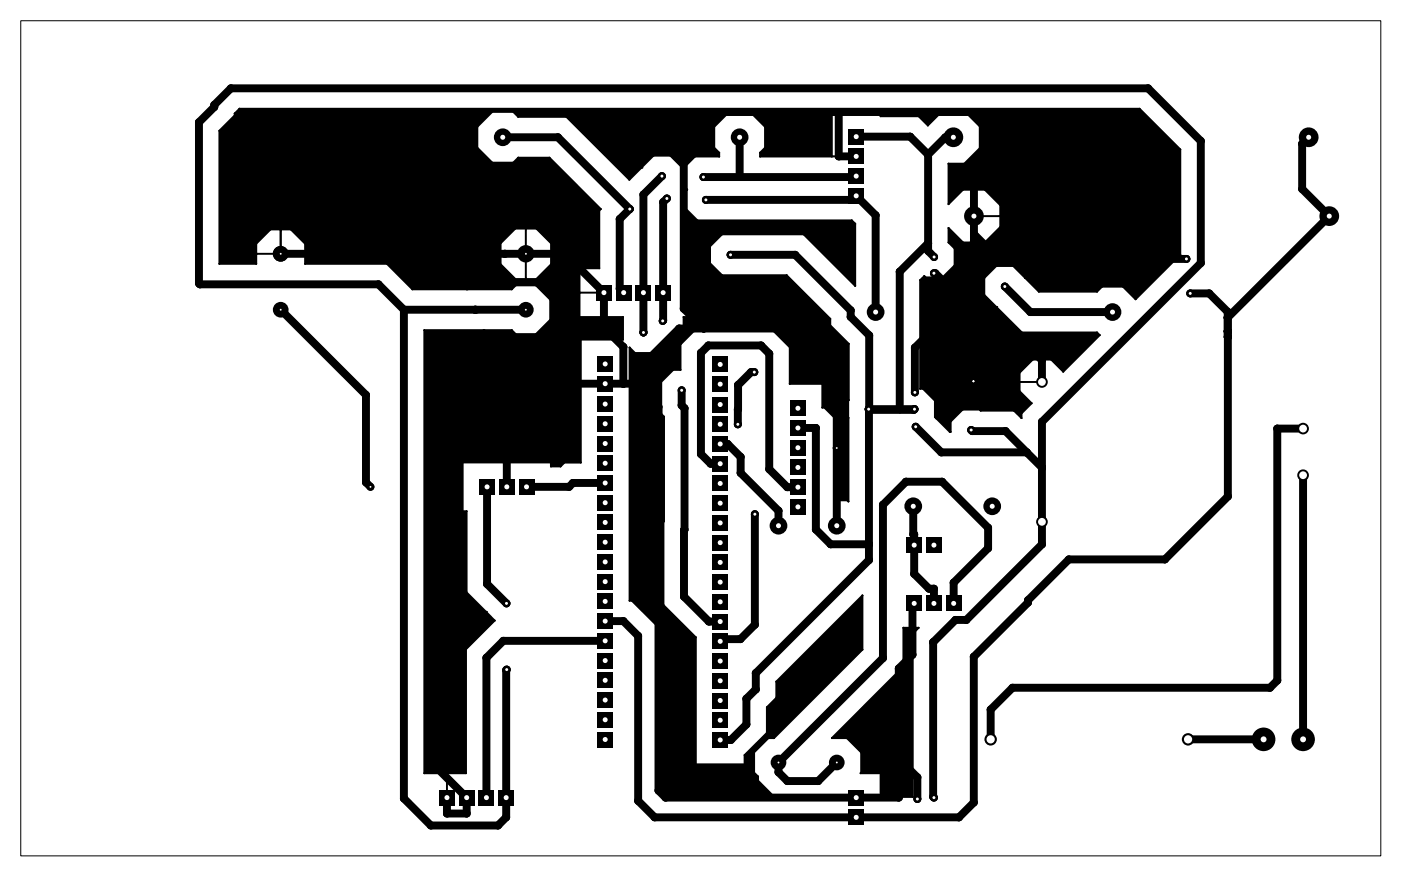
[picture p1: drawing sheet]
<svg xmlns="http://www.w3.org/2000/svg" width="180mm" height="113mm" viewBox="0 0 180 113" stroke-linecap="round" stroke-linejoin="round" font-family="sans-serif">
<g fill="#000">
<circle cx="25.6" cy="15.7" r=".51"/>
<circle cx="27.6" cy="13.8" r=".51"/>
<circle cx="27.6" cy="13.5" r=".51"/>
<circle cx="29.7" cy="11.4" r=".51"/>
<circle cx="64.7" cy="17.7" r=".51"/>
<circle cx="71.8" cy="17.7" r=".51"/>
<circle cx="88" cy="17.2" r=".51"/>
<circle cx="90.8" cy="14.4" r=".51"/>
<circle cx="95.2" cy="17.7" r=".51"/>
<circle cx="107.9" cy="14.6" r=".51"/>
<circle cx="108.1" cy="14.4" r=".51"/>
<circle cx="110.2" cy="17.6" r=".51"/>
<circle cx="117.1" cy="17.6" r=".51"/>
<circle cx="119.4" cy="19.9" r=".51"/>
<circle cx="121.6" cy="17.7" r=".51"/>
<circle cx="122.7" cy="17.7" r=".51"/>
<circle cx="126.8" cy="14.4" r=".51"/>
<circle cx="128.4" cy="20" r=".51"/>
<circle cx="128.4" cy="16" r=".51"/>
<circle cx="147.7" cy="11.4" r=".51"/>
<circle cx="154.5" cy="18.1" r=".51"/>
<circle cx="167.5" cy="18.5" r=".51"/>
<circle cx="168.4" cy="17.7" r=".51"/>
<circle cx="25.6" cy="36.5" r=".51"/>
<circle cx="25.7" cy="36.6" r=".51"/>
<circle cx="36.1" cy="39.9" r=".51"/>
<circle cx="36.1" cy="32.7" r=".51"/>
<circle cx="48.7" cy="36.6" r=".51"/>
<circle cx="52" cy="39.9" r=".51"/>
<circle cx="61.2" cy="39.9" r=".51"/>
<circle cx="65" cy="32.7" r=".51"/>
<circle cx="67.7" cy="32.7" r=".51"/>
<circle cx="67.7" cy="39.9" r=".51"/>
<circle cx="72.7" cy="32.7" r=".51"/>
<circle cx="77.7" cy="37.7" r=".51"/>
<circle cx="79.7" cy="28.2" r=".51"/>
<circle cx="79.7" cy="37.2" r=".51"/>
<circle cx="80.2" cy="37.7" r=".51"/>
<circle cx="81" cy="26.9" r=".51"/>
<circle cx="82.8" cy="25" r=".51"/>
<circle cx="82.8" cy="37.7" r=".51"/>
<circle cx="85.2" cy="22.7" r=".51"/>
<circle cx="85.3" cy="37.7" r=".51"/>
<circle cx="85.3" cy="26" r=".51"/>
<circle cx="85.8" cy="25.5" r=".51"/>
<circle cx="88" cy="39.7" r=".51"/>
<circle cx="90.5" cy="22.8" r=".51"/>
<circle cx="90.8" cy="25.7" r=".51"/>
<circle cx="94" cy="32.8" r=".51"/>
<circle cx="95.2" cy="22.8" r=".51"/>
<circle cx="102.3" cy="32.8" r=".51"/>
<circle cx="107.9" cy="20.1" r=".51"/>
<circle cx="109.5" cy="39.9" r=".51"/>
<circle cx="109.6" cy="25.7" r=".51"/>
<circle cx="110" cy="22.8" r=".51"/>
<circle cx="110.2" cy="25.2" r=".51"/>
<circle cx="110.2" cy="22.7" r=".51"/>
<circle cx="110.2" cy="20.1" r=".51"/>
<circle cx="112.7" cy="27.7" r=".51"/>
<circle cx="115.8" cy="35" r=".51"/>
<circle cx="119.4" cy="31.3" r=".51"/>
<circle cx="119.4" cy="32.3" r=".51"/>
<circle cx="120.2" cy="35.2" r=".51"/>
<circle cx="120.2" cy="33.1" r=".51"/>
<circle cx="120.3" cy="35.2" r=".51"/>
<circle cx="125.3" cy="27.8" r=".51"/>
<circle cx="125.3" cy="23.1" r=".51"/>
<circle cx="125.3" cy="31.3" r=".51"/>
<circle cx="125.3" cy="30.2" r=".51"/>
<circle cx="128.5" cy="33.3" r=".51"/>
<circle cx="129.3" cy="36.9" r=".51"/>
<circle cx="152.7" cy="33.3" r=".51"/>
<circle cx="153.1" cy="37.8" r=".51"/>
<circle cx="154.5" cy="33.9" r=".51"/>
<circle cx="155.6" cy="37.8" r=".51"/>
<circle cx="167.5" cy="24.3" r=".51"/>
<circle cx="171" cy="27.8" r=".51"/>
<circle cx="47.1" cy="50.8" r=".51"/>
<circle cx="55.5" cy="56.3" r=".51"/>
<circle cx="62.4" cy="49.4" r=".51"/>
<circle cx="65.2" cy="56.7" r=".51"/>
<circle cx="65.2" cy="49.4" r=".51"/>
<circle cx="77.7" cy="42.2" r=".51"/>
<circle cx="77.9" cy="49.4" r=".51"/>
<circle cx="80.2" cy="49.4" r=".51"/>
<circle cx="80.2" cy="44.7" r=".51"/>
<circle cx="81.7" cy="49.4" r=".51"/>
<circle cx="82.8" cy="42.8" r=".51"/>
<circle cx="83.8" cy="51.5" r=".51"/>
<circle cx="83.8" cy="45.8" r=".51"/>
<circle cx="84.7" cy="52.4" r=".51"/>
<circle cx="85.3" cy="41.3" r=".51"/>
<circle cx="85.3" cy="41.2" r=".51"/>
<circle cx="87.4" cy="42.3" r=".51"/>
<circle cx="87.7" cy="50.2" r=".51"/>
<circle cx="87.7" cy="52.2" r=".51"/>
<circle cx="88.1" cy="52.5" r=".51"/>
<circle cx="90.2" cy="58.4" r=".51"/>
<circle cx="90.2" cy="45.4" r=".51"/>
<circle cx="90.5" cy="42.3" r=".51"/>
<circle cx="91.1" cy="44.5" r=".51"/>
<circle cx="91.4" cy="59.7" r=".51"/>
<circle cx="92.7" cy="59.7" r=".51"/>
<circle cx="92.7" cy="57.1" r=".51"/>
<circle cx="93.6" cy="57.1" r=".51"/>
<circle cx="94.9" cy="54.6" r=".51"/>
<circle cx="94.9" cy="52.7" r=".51"/>
<circle cx="95" cy="49.6" r=".51"/>
<circle cx="95" cy="52.7" r=".51"/>
<circle cx="95.3" cy="58.8" r=".51"/>
<circle cx="96.6" cy="47.9" r=".51"/>
<circle cx="97.1" cy="47.9" r=".51"/>
<circle cx="97.9" cy="44.5" r=".51"/>
<circle cx="99" cy="45.5" r=".51"/>
<circle cx="99.8" cy="42.3" r=".51"/>
<circle cx="102.1" cy="44.7" r=".51"/>
<circle cx="102.7" cy="55.1" r=".51"/>
<circle cx="105" cy="55.1" r=".51"/>
<circle cx="105.6" cy="44.7" r=".51"/>
<circle cx="107.7" cy="57.7" r=".51"/>
<circle cx="107.7" cy="46.7" r=".51"/>
<circle cx="109.5" cy="40.8" r=".51"/>
<circle cx="111.8" cy="52.7" r=".51"/>
<circle cx="111.8" cy="52.8" r=".51"/>
<circle cx="111.8" cy="52.6" r=".51"/>
<circle cx="111.8" cy="43.2" r=".51"/>
<circle cx="112.7" cy="40.2" r=".51"/>
<circle cx="115.8" cy="52.7" r=".51"/>
<circle cx="117.6" cy="52.8" r=".51"/>
<circle cx="117.7" cy="52.7" r=".51"/>
<circle cx="117.7" cy="44.7" r=".51"/>
<circle cx="117.7" cy="50.5" r=".51"/>
<circle cx="117.8" cy="54.9" r=".51"/>
<circle cx="119.7" cy="42.7" r=".51"/>
<circle cx="121.1" cy="58.2" r=".51"/>
<circle cx="125" cy="55.3" r=".51"/>
<circle cx="125.1" cy="55.5" r=".51"/>
<circle cx="125.2" cy="42.7" r=".51"/>
<circle cx="125.3" cy="49.1" r=".51"/>
<circle cx="125.3" cy="46.4" r=".51"/>
<circle cx="125.3" cy="40.2" r=".51"/>
<circle cx="125.3" cy="42.6" r=".51"/>
<circle cx="126.4" cy="45.2" r=".51"/>
<circle cx="127.7" cy="42.7" r=".51"/>
<circle cx="129.4" cy="55.5" r=".51"/>
<circle cx="130.1" cy="45.2" r=".51"/>
<circle cx="132.1" cy="58.2" r=".51"/>
<circle cx="132.6" cy="40.2" r=".51"/>
<circle cx="132.9" cy="45.2" r=".51"/>
<circle cx="134.1" cy="46.4" r=".51"/>
<circle cx="134.1" cy="54.3" r=".51"/>
<circle cx="134.1" cy="49.2" r=".51"/>
<circle cx="143.1" cy="40.2" r=".51"/>
<circle cx="158" cy="40.9" r=".51"/>
<circle cx="158" cy="43.3" r=".51"/>
<circle cx="158" cy="40.1" r=".51"/>
<circle cx="158" cy="42.6" r=".51"/>
<circle cx="158" cy="42.7" r=".51"/>
<circle cx="158" cy="43.4" r=".51"/>
<circle cx="164.3" cy="55.2" r=".51"/>
<circle cx="167.7" cy="55.2" r=".51"/>
<circle cx="47.1" cy="62.1" r=".51"/>
<circle cx="47.7" cy="62.7" r=".51"/>
<circle cx="62.7" cy="75.2" r=".51"/>
<circle cx="62.7" cy="62.7" r=".51"/>
<circle cx="65.2" cy="77.7" r=".51"/>
<circle cx="65.2" cy="62.7" r=".51"/>
<circle cx="67.7" cy="62.7" r=".51"/>
<circle cx="73.2" cy="62.7" r=".51"/>
<circle cx="73.7" cy="62.2" r=".51"/>
<circle cx="77.9" cy="62.2" r=".51"/>
<circle cx="77.9" cy="79.9" r=".51"/>
<circle cx="80.2" cy="79.9" r=".51"/>
<circle cx="88" cy="68.2" r=".51"/>
<circle cx="88" cy="76.8" r=".51"/>
<circle cx="88.1" cy="68.2" r=".51"/>
<circle cx="95.3" cy="60.9" r=".51"/>
<circle cx="97.1" cy="66.2" r=".51"/>
<circle cx="99" cy="60.4" r=".51"/>
<circle cx="100.2" cy="67.7" r=".51"/>
<circle cx="100.2" cy="65.7" r=".51"/>
<circle cx="101.3" cy="62.7" r=".51"/>
<circle cx="102.7" cy="62.7" r=".51"/>
<circle cx="105" cy="68.2" r=".51"/>
<circle cx="106.9" cy="70.1" r=".51"/>
<circle cx="107.7" cy="67.7" r=".51"/>
<circle cx="111.8" cy="72.1" r=".51"/>
<circle cx="111.8" cy="70.1" r=".51"/>
<circle cx="113.6" cy="65" r=".51"/>
<circle cx="116.6" cy="62" r=".51"/>
<circle cx="117.4" cy="77.9" r=".51"/>
<circle cx="117.5" cy="65.2" r=".51"/>
<circle cx="117.5" cy="68.8" r=".51"/>
<circle cx="117.6" cy="68.8" r=".51"/>
<circle cx="117.6" cy="73.9" r=".51"/>
<circle cx="117.6" cy="70.2" r=".51"/>
<circle cx="117.6" cy="77.7" r=".51"/>
<circle cx="119.5" cy="75.8" r=".51"/>
<circle cx="120.2" cy="77.7" r=".51"/>
<circle cx="120.2" cy="75.8" r=".51"/>
<circle cx="121.2" cy="62" r=".51"/>
<circle cx="122.7" cy="77.7" r=".51"/>
<circle cx="122.7" cy="75" r=".51"/>
<circle cx="122.9" cy="79.8" r=".51"/>
<circle cx="124.3" cy="79.8" r=".51"/>
<circle cx="127.1" cy="70.6" r=".51"/>
<circle cx="127.1" cy="67.9" r=".51"/>
<circle cx="132.3" cy="77.6" r=".51"/>
<circle cx="132.3" cy="77.3" r=".51"/>
<circle cx="134.1" cy="60.2" r=".51"/>
<circle cx="134.1" cy="67.2" r=".51"/>
<circle cx="134.1" cy="70.1" r=".51"/>
<circle cx="137.5" cy="72" r=".51"/>
<circle cx="149.9" cy="72" r=".51"/>
<circle cx="158" cy="63.9" r=".51"/>
<circle cx="167.7" cy="61.2" r=".51"/>
<circle cx="55.5" cy="98.1" r=".51"/>
<circle cx="62.6" cy="84.7" r=".51"/>
<circle cx="64.8" cy="82.5" r=".51"/>
<circle cx="65.1" cy="86.3" r=".51"/>
<circle cx="65.2" cy="86.2" r=".51"/>
<circle cx="77.9" cy="82.5" r=".51"/>
<circle cx="82.1" cy="81.9" r=".51"/>
<circle cx="91.2" cy="80" r=".51"/>
<circle cx="92.7" cy="95.2" r=".51"/>
<circle cx="92.7" cy="82.5" r=".51"/>
<circle cx="92.7" cy="80" r=".51"/>
<circle cx="93" cy="82.5" r=".51"/>
<circle cx="93.3" cy="82.3" r=".51"/>
<circle cx="94" cy="95.2" r=".51"/>
<circle cx="95.3" cy="82.3" r=".51"/>
<circle cx="96" cy="93.2" r=".51"/>
<circle cx="96" cy="89.9" r=".51"/>
<circle cx="97.1" cy="80.4" r=".51"/>
<circle cx="97.2" cy="88.7" r=".51"/>
<circle cx="97.2" cy="86.6" r=".51"/>
<circle cx="100.2" cy="99.4" r=".51"/>
<circle cx="100.2" cy="98.1" r=".51"/>
<circle cx="107.7" cy="98.1" r=".51"/>
<circle cx="113.6" cy="84.7" r=".51"/>
<circle cx="115.6" cy="97.7" r=".51"/>
<circle cx="115.6" cy="86" r=".51"/>
<circle cx="117.4" cy="84.3" r=".51"/>
<circle cx="120.1" cy="82.7" r=".51"/>
<circle cx="125.3" cy="84.5" r=".51"/>
<circle cx="127.5" cy="95.2" r=".51"/>
<circle cx="127.5" cy="91.3" r=".51"/>
<circle cx="130.3" cy="88.5" r=".51"/>
<circle cx="152.9" cy="95.2" r=".51"/>
<circle cx="162.6" cy="95.2" r=".51"/>
<circle cx="163.4" cy="88.5" r=".51"/>
<circle cx="164.3" cy="87.6" r=".51"/>
<circle cx="167.7" cy="95.2" r=".51"/>
<circle cx="52" cy="102.8" r=".51"/>
<circle cx="55.4" cy="106.3" r=".51"/>
<circle cx="57.5" cy="102.7" r=".51"/>
<circle cx="57.5" cy="104.7" r=".51"/>
<circle cx="60" cy="102.7" r=".51"/>
<circle cx="60" cy="104.7" r=".51"/>
<circle cx="62.6" cy="102.7" r=".51"/>
<circle cx="64.1" cy="106.3" r=".51"/>
<circle cx="65.1" cy="102.7" r=".51"/>
<circle cx="65.1" cy="105.2" r=".51"/>
<circle cx="82.1" cy="103.1" r=".51"/>
<circle cx="84.2" cy="105.2" r=".51"/>
<circle cx="84.7" cy="101.8" r=".51"/>
<circle cx="85.6" cy="102.7" r=".51"/>
<circle cx="101.3" cy="100.5" r=".51"/>
<circle cx="105.3" cy="100.5" r=".51"/>
<circle cx="110.2" cy="105.2" r=".51"/>
<circle cx="110.2" cy="102.7" r=".51"/>
<circle cx="115.6" cy="102.7" r=".51"/>
<circle cx="118" cy="102.8" r=".51"/>
<circle cx="118" cy="100.1" r=".51"/>
<circle cx="120.1" cy="102.6" r=".51"/>
<circle cx="120.2" cy="102.7" r=".51"/>
<circle cx="123.4" cy="105.2" r=".51"/>
<circle cx="125.3" cy="103.3" r=".51"/>
</g>
<g fill="none" stroke="#000" stroke-width="1">
<path d="M64.7 17.7h7.1l9.2 9.2-1.3 1.3v9l.5 .5M95.2 17.7v5.1M108.1 14.4l-.2 .2v5.5h2.3M110.2 17.6h6.9l2.3 2.3M119.4 19.9v12.4l.8 .8M122.7 17.7h-1.1l-2.2 2.2M168.4 17.7l-.9 .8v5.8l3.5 3.5-13 13.1M36.1 32.7h36.6l5 5v4.5l2.5 2.5v4.7M36.1 39.9l11 10.9v11.3l.6 .6M52 39.9h15.7M52 39.9l-3.3-3.3h-23l-.1-.1v-20.8l2-1.9v-.3l2.1-2.1h118l6.8 6.7v15.8l-20.4 20.4v15.8l-9.8 9.7h-1.4l-2.8 2.9v19.9l.1 .1M52 39.9v62.9l3.4 3.5h8.7l1-1.1v-18.9l.1-.1"/>
<path d="M85.2 22.7l-2.4 2.3v17.8M85.8 25.5l-.5 .5v15.3M90.8 25.7h18.8l.6-.5 2.5 2.5v12.5M94 32.8h8.3l7.2 7.1v.9l2.3 2.4v9.4v.1h5.9l-.1 .1h-5.8v19.3l-14.6 14.5v2.1l-1.2 1.2v3.3l-2 2h-1.3M110.2 22.7l-.2 .1h-19.5M119.4 31.3l-3.6 3.7v17.7M120.2 35.2h.1l5 5M125.3 31.3v-8.2l3.1-3.1v-4l-1.6-1.6h-36l-2.8 2.8v22.5l2.5 2.6M129.3 36.9l3.3 3.3h10.5M152.7 33.3h-24.2l-3.2-3.1v12.4l-.1 .1M153.1 37.8h2.5l2.4 2.3v23.8l-8.1 8.1h-12.4l-5.2 5.3v.3l-7 6.9v18.8l-1.9 1.9h-39.2l-2.1-2.1v-21.2l-1.9-2h-2.3M65.2 49.4v13.3"/>
<path d="M83.8 51.5l-2.1-2.1h-19.3l-6.9 6.9v41.8l4.5 4.6v2h-2.5v-2M83.8 51.5l.9 .9v49.4l.9 .9h30v-16.7l1.8-1.7v-6.4l.2-.2M83.8 51.5v-5.7l3.6-3.5h12.4l2.3 2.4h3.5l2.1 2v21M87.7 50.2v2l.4 .3-.1 24.3 3.2 3.2h1.5M92.7 57.1h.9l1.7 1.7v2.1l4.9 4.8v2M92.7 59.7h-1.3l-1.2-1.3v-13l.9-.9h6.8l1.1 1v14.9l2.3 2.3h1.4M97.1 47.9h-.5l-1.6 1.7-.1 5M102.7 55.1h2.3v13.1l1.9 1.9h4.9M117.8 54.9l3.3 3.3h11M125 55.3l.1 .2h4.3l2.7 2.7M125.3 49.1v-2.7l1.1-1.2h6.5l1.2 1.2v2.8M130.1 45.2l-2.4-2.5h-8l-2 2v5.8"/>
<path d="M132.1 58.2l2 2M158 42.6v.1M158 43.3v.1M167.7 55.2h-3.4v32.4l-.9 .9h-33.1l-2.8 2.8v3.9M62.7 62.7v12.5l2.5 2.5M77.9 62.2h-4.2l-.5 .5h-5.5M97.1 66.2v14.2l-1.8 1.9h-2l-.3 .2h-.3M117.5 65.2v3.6h.1v5.1l1.9 1.9h.7v1.9M122.7 77.7v-2.7l4.4-4.4v-2.7l-5.9-5.9h-4.6l-3 3v19.7l-13.4 13.4v1.3l1.1 1.1h4l2.4-2.4M167.7 61.2v34M77.9 82.5h-13.1l-2.2 2.2v18M115.6 97.7l2.4 2.4v2.7"/>
<path d="M152.9 95.2h9.7"/>
</g>
<g fill="#000">
<circle cx="95.2" cy="17.7" r=".51"/>
<circle cx="108.1" cy="14.4" r=".51"/>
<circle cx="61.2" cy="39.9" r=".51"/>
<circle cx="65.2" cy="56.7" r=".51"/>
<circle cx="83.8" cy="51.5" r=".51"/>
</g>
<circle cx="117.7" cy="52.7" r=".19" fill="#fff"/>
<circle cx="120.2" cy="33.1" r=".51" fill="#000"/>
<circle cx="120.2" cy="33.1" r=".19" fill="#fff"/>
<circle cx="65.2" cy="77.7" r=".51" fill="#000"/>
<circle cx="65.2" cy="77.7" r=".19" fill="#fff"/>
<circle cx="65.2" cy="86.2" r=".51" fill="#000"/>
<circle cx="65.2" cy="86.2" r=".19" fill="#fff"/>
<circle cx="117.8" cy="54.9" r=".51" fill="#000"/>
<circle cx="117.8" cy="54.9" r=".19" fill="#fff"/>
<circle cx="125" cy="55.3" r=".51" fill="#000"/>
<circle cx="125" cy="55.3" r=".19" fill="#fff"/>
<circle cx="153.1" cy="37.8" r=".51" fill="#000"/>
<circle cx="153.1" cy="37.8" r=".19" fill="#fff"/>
<circle cx="152.7" cy="33.3" r=".51" fill="#000"/>
<circle cx="152.7" cy="33.3" r=".19" fill="#fff"/>
<circle cx="117.7" cy="50.5" r=".51" fill="#000"/>
<circle cx="117.7" cy="50.5" r=".19" fill="#fff"/>
<circle cx="125.3" cy="49.1" r=".51" fill="#000"/>
<circle cx="125.3" cy="49.1" r=".19" fill="#fff"/>
<circle cx="118" cy="102.8" r=".51" fill="#000"/>
<circle cx="118" cy="102.9" r=".19" fill="#fff"/>
<circle cx="120.2" cy="35.2" r=".51" fill="#000"/>
<circle cx="120.2" cy="35.2" r=".19" fill="#fff"/>
<circle cx="90.5" cy="22.8" r=".51" fill="#000"/>
<circle cx="90.5" cy="22.8" r=".19" fill="#fff"/>
<circle cx="85.2" cy="22.7" r=".51" fill="#000"/>
<circle cx="85.2" cy="22.7" r=".19" fill="#fff"/>
<circle cx="90.8" cy="25.7" r=".51" fill="#000"/>
<circle cx="90.8" cy="25.7" r=".19" fill="#fff"/>
<circle cx="85.8" cy="25.5" r=".51" fill="#000"/>
<circle cx="85.8" cy="25.6" r=".19" fill="#fff"/>
<circle cx="47.7" cy="62.7" r=".38" fill="#000"/>
<circle cx="47.7" cy="62.7" r=".12" fill="#fff"/>
<circle cx="82.8" cy="42.8" r=".51" fill="#000"/>
<circle cx="82.8" cy="42.8" r=".19" fill="#fff"/>
<circle cx="87.7" cy="50.2" r=".51" fill="#000"/>
<circle cx="87.7" cy="50.2" r=".19" fill="#fff"/>
<circle cx="107.7" cy="57.7" r=".38" fill="#000"/>
<circle cx="107.7" cy="57.7" r=".12" fill="#fff"/>
<circle cx="111.8" cy="52.7" r=".51" fill="#000"/>
<circle cx="111.8" cy="52.7" r=".19" fill="#fff"/>
<circle cx="94" cy="32.8" r=".51" fill="#000"/>
<circle cx="94" cy="32.8" r=".19" fill="#fff"/>
<circle cx="81" cy="26.9" r=".51" fill="#000"/>
<circle cx="81" cy="26.9" r=".19" fill="#fff"/>
<circle cx="129.3" cy="36.9" r=".51" fill="#000"/>
<circle cx="129.3" cy="36.9" r=".19" fill="#fff"/>
<circle cx="120.2" cy="102.7" r=".51" fill="#000"/>
<circle cx="120.2" cy="102.7" r=".19" fill="#fff"/>
<circle cx="85.3" cy="41.3" r=".51" fill="#000"/>
<circle cx="85.3" cy="41.3" r=".19" fill="#fff"/>
<circle cx="97.1" cy="47.9" r=".51" fill="#000"/>
<circle cx="97.1" cy="47.9" r=".19" fill="#fff"/>
<circle cx="94.9" cy="54.6" r=".51" fill="#000"/>
<circle cx="94.9" cy="54.6" r=".19" fill="#fff"/>
<circle cx="97.1" cy="66.2" r=".51" fill="#000"/>
<circle cx="97.1" cy="66.2" r=".19" fill="#fff"/>
<g fill="#000">
<path d="M30.2 14.6l.6-.6h115.8l5.3 5.2v13.6l-5.8 5.7-1.6-1.6h-2.7l-.6 .6h-7.5l-3.3-3.3h-2.2l-1.6 1.6v2.2l4.9 4.8h9.7l.3 .3-4.7 4.7-1.5-1.5h-2.4l-1.7 1.7v2.4l1.5 1.5-1.3 1.3v.6l-.9-.9h-4.3l-.2-.2h-2.1l-1.6 1.6v1.3h-.1l-1.9-1.9v-2.1l-1.5-1.6h-.4v-13.9l.5-.6 .2 .2h2.2l1.5-1.5v-2.2l-.8-.8v-1.9l1.9 1.9h2.8l2-2v-2.8l-2-2h-2.8l-1.9 1.9v-5.2h2.1l2-2v-2.8l-2-2h-2.8l-1.9 1.8-1.2-1.1h-4.9v-.6h-6.3v5.7h-9.2v-.4l.6-.7v-2.7l-1.9-1.9h-2.7l-1.9 1.9v2.7l.6 .7v.4h-3.1l-1.5 1.6v2.2l.5 .5-.6-.6v-2.2l-1.5-1.6h-2.2l-3.1 3.1-8.1-8.1h-6.2l-.7-.6h-2.7l-1.9 1.9v2.7l1.9 1.9h2.7l.7-.6h4l6.6 6.6-.2 .2v7.4h-2.5v6.3h5.6v2.9h-5.5v15.8h-2.1l-.5 .5h-1.2v-.5h-11.4v6.3h.5v10.5l3.6 3.6-3.6 3.7v15.9h-5.4v-57h11.2l.6 .5h2.6l1.8-1.8v-2.6l-1.8-1.9h-2.6l-.6 .5h-12.7l-3.3-3.2h-10.5v-2.6l-1.9-1.9h-2.6l-1.8 1.9v2.6h-4.8v-17.2l2-1.9zM64.1 32.7a3.6 3.6 0 0 0 7.1 0 3.6 3.6 0 0 0-7.1 0zM124.9 49.1a.35 .35 0 0 0 .7 0 .35 .35 0 0 0-.7 0z" fill-rule="evenodd"/>
<path d="M116.2 80.8h2l-.8 .8v21h-4.1v-3.1h-2.6l.1-.1v-2.6l-1.8-1.8h-2l9.2-9.2z" fill-rule="evenodd"/>
<path d="M88 27.1l.2-.2 1.5 1.5h19.9l.4 .4v8l-6.6-6.6h-10.5l-1.5 1.5v2.2l1.5 1.5h8.3l5.6 5.6v.9l2.4 2.4v20.2l-.2-.1h-1.4v-6.4h.2l.2-.2v-.3l-.2-.1h-.2v-3.4l-1.5-1.5h-.3v-3.1h-4.2v-5l-2.6-2.6h-9l-2.4 2.5v3.3h-1l-1.5 1.5v4.2l.3 .3v24.3l4.1 4.1v16.4h6.3v-1.2l2.9-2.9v-3.3l1.2-1.2v-2.1l11.1-11.1v7l-11.4 11.4h-.7l-1.9 1.8v2.6l.5 .6v.5l2.1 2.1h-14.3l-.6-.6v-21.2l-3.4-3.5h-.3v-32.6l.7 .7h2.2l1.5-1.5h1l1.6-1.6v-1.5h.5v-6.3h-.5z" fill-rule="evenodd"/>
<circle cx="28.2" cy="16.8" r=".12"/>
<circle cx="30.2" cy="14.9" r=".12"/>
<circle cx="30.2" cy="14.6" r=".12"/>
<circle cx="30.8" cy="14" r=".12"/>
<circle cx="61.4" cy="16.3" r=".12"/>
<circle cx="61.4" cy="19" r=".12"/>
<circle cx="63.3" cy="14.4" r=".12"/>
<circle cx="66" cy="14.4" r=".12"/>
<circle cx="66.7" cy="15" r=".12"/>
<circle cx="72.9" cy="15" r=".12"/>
<circle cx="91.9" cy="19" r=".12"/>
<circle cx="91.9" cy="16.3" r=".12"/>
<circle cx="92.5" cy="19.7" r=".12"/>
<circle cx="93.8" cy="14.4" r=".12"/>
<circle cx="96.5" cy="14.4" r=".12"/>
<circle cx="97.8" cy="19.7" r=".12"/>
<circle cx="98.4" cy="16.3" r=".12"/>
<circle cx="98.4" cy="19" r=".12"/>
<circle cx="107" cy="14.4" r=".12"/>
<circle cx="113.3" cy="14.4" r=".12"/>
<circle cx="113.3" cy="15" r=".12"/>
<circle cx="118.2" cy="15" r=".12"/>
<circle cx="119.4" cy="16.1" r=".12"/>
<circle cx="121.3" cy="14.3" r=".12"/>
<circle cx="124.1" cy="14.3" r=".12"/>
<circle cx="126.1" cy="19.1" r=".12"/>
<circle cx="126.1" cy="16.3" r=".12"/>
<circle cx="146.6" cy="14" r=".12"/>
<circle cx="151.9" cy="19.2" r=".12"/>
<circle cx="28.2" cy="34" r=".12"/>
<circle cx="33" cy="31.4" r=".12"/>
<circle cx="33" cy="34" r=".12"/>
<circle cx="33.1" cy="32.7" r=".12"/>
<circle cx="34.8" cy="29.5" r=".12"/>
<circle cx="36.1" cy="29.6" r=".12"/>
<circle cx="37.4" cy="29.5" r=".12"/>
<circle cx="39.1" cy="32.7" r=".12"/>
<circle cx="39.3" cy="34" r=".12"/>
<circle cx="39.3" cy="31.4" r=".12"/>
<circle cx="49.8" cy="34" r=".12"/>
<circle cx="53.1" cy="37.2" r=".12"/>
<circle cx="60.1" cy="37.2" r=".12"/>
<circle cx="63.3" cy="20.9" r=".12"/>
<circle cx="64.4" cy="31.3" r=".12"/>
<circle cx="64.4" cy="34" r=".12"/>
<circle cx="64.5" cy="32.7" r=".12"/>
<circle cx="65.8" cy="37.2" r=".12"/>
<circle cx="66" cy="20.9" r=".12"/>
<circle cx="66.3" cy="35.9" r=".12"/>
<circle cx="66.3" cy="29.4" r=".12"/>
<circle cx="66.4" cy="36.7" r=".12"/>
<circle cx="66.7" cy="20.3" r=".12"/>
<circle cx="67.7" cy="29.5" r=".12"/>
<circle cx="67.7" cy="35.8" r=".12"/>
<circle cx="69" cy="36.7" r=".12"/>
<circle cx="69" cy="29.4" r=".12"/>
<circle cx="69" cy="35.9" r=".12"/>
<circle cx="70.7" cy="20.3" r=".12"/>
<circle cx="70.8" cy="32.7" r=".12"/>
<circle cx="70.8" cy="38.6" r=".12"/>
<circle cx="70.9" cy="34" r=".12"/>
<circle cx="70.9" cy="31.3" r=".12"/>
<circle cx="74.6" cy="34.5" r=".12"/>
<circle cx="74.7" cy="37.7" r=".12"/>
<circle cx="77.1" cy="34.5" r=".12"/>
<circle cx="77.1" cy="27.1" r=".12"/>
<circle cx="77.3" cy="26.9" r=".12"/>
<circle cx="81" cy="23.1" r=".12"/>
<circle cx="82.5" cy="21.6" r=".12"/>
<circle cx="84.1" cy="20" r=".12"/>
<circle cx="86.3" cy="20" r=".12"/>
<circle cx="87.8" cy="23.8" r=".12"/>
<circle cx="87.8" cy="21.6" r=".12"/>
<circle cx="87.9" cy="21.7" r=".12"/>
<circle cx="87.9" cy="23.9" r=".12"/>
<circle cx="88" cy="34.5" r=".12"/>
<circle cx="88" cy="27.1" r=".12"/>
<circle cx="88.2" cy="26.9" r=".12"/>
<circle cx="88.4" cy="24.4" r=".12"/>
<circle cx="88.5" cy="34.5" r=".12"/>
<circle cx="89.4" cy="20.2" r=".12"/>
<circle cx="89.7" cy="28.4" r=".12"/>
<circle cx="91.4" cy="31.7" r=".12"/>
<circle cx="91.4" cy="33.9" r=".12"/>
<circle cx="92.5" cy="20.2" r=".12"/>
<circle cx="92.9" cy="30.2" r=".12"/>
<circle cx="92.9" cy="35.4" r=".12"/>
<circle cx="97.8" cy="20.2" r=".12"/>
<circle cx="101.2" cy="35.4" r=".12"/>
<circle cx="103.4" cy="30.2" r=".12"/>
<circle cx="107" cy="20.1" r=".12"/>
<circle cx="107.1" cy="20.1" r=".12"/>
<circle cx="109.6" cy="28.4" r=".12"/>
<circle cx="110" cy="36.8" r=".12"/>
<circle cx="110" cy="28.8" r=".12"/>
<circle cx="118.4" cy="36.1" r=".12"/>
<circle cx="118.9" cy="35.5" r=".12"/>
<circle cx="119.1" cy="35.7" r=".12"/>
<circle cx="121.3" cy="35.7" r=".12"/>
<circle cx="122" cy="21.1" r=".12"/>
<circle cx="122" cy="29.3" r=".12"/>
<circle cx="122" cy="26.3" r=".12"/>
<circle cx="122" cy="31.2" r=".12"/>
<circle cx="122.8" cy="32" r=".12"/>
<circle cx="122.8" cy="34.2" r=".12"/>
<circle cx="123.9" cy="31.2" r=".12"/>
<circle cx="123.9" cy="24.4" r=".12"/>
<circle cx="124.1" cy="21.1" r=".12"/>
<circle cx="125.3" cy="31.1" r=".12"/>
<circle cx="125.3" cy="24.5" r=".12"/>
<circle cx="126.6" cy="35.8" r=".12"/>
<circle cx="126.6" cy="38" r=".12"/>
<circle cx="126.7" cy="24.4" r=".12"/>
<circle cx="126.7" cy="31.2" r=".12"/>
<circle cx="128.2" cy="39.5" r=".12"/>
<circle cx="128.2" cy="34.2" r=".12"/>
<circle cx="128.6" cy="27.8" r=".12"/>
<circle cx="128.7" cy="26.4" r=".12"/>
<circle cx="128.7" cy="29.2" r=".12"/>
<circle cx="130.4" cy="34.2" r=".12"/>
<circle cx="131.9" cy="35.8" r=".12"/>
<circle cx="133.7" cy="37.5" r=".12"/>
<circle cx="141.2" cy="37.5" r=".12"/>
<circle cx="141.8" cy="36.9" r=".12"/>
<circle cx="144.5" cy="36.9" r=".12"/>
<circle cx="146.1" cy="38.5" r=".12"/>
<circle cx="151.9" cy="32.8" r=".12"/>
<circle cx="54.6" cy="42.5" r=".12"/>
<circle cx="59.5" cy="59.5" r=".12"/>
<circle cx="62.2" cy="42.5" r=".12"/>
<circle cx="65.2" cy="59.6" r=".12"/>
<circle cx="65.8" cy="42.5" r=".12"/>
<circle cx="66.4" cy="43" r=".12"/>
<circle cx="69" cy="43" r=".12"/>
<circle cx="70.8" cy="41.2" r=".12"/>
<circle cx="70.9" cy="59.5" r=".12"/>
<circle cx="72.6" cy="59.5" r=".12"/>
<circle cx="74.6" cy="40.8" r=".12"/>
<circle cx="74.7" cy="43.7" r=".12"/>
<circle cx="74.7" cy="59.5" r=".12"/>
<circle cx="74.8" cy="49.4" r=".12"/>
<circle cx="77.7" cy="40.7" r=".12"/>
<circle cx="80.2" cy="40.8" r=".12"/>
<circle cx="80.2" cy="43.7" r=".12"/>
<circle cx="80.9" cy="49.4" r=".12"/>
<circle cx="81" cy="44.7" r=".12"/>
<circle cx="81.7" cy="45.4" r=".12"/>
<circle cx="83.9" cy="45.4" r=".12"/>
<circle cx="85.1" cy="53.3" r=".12"/>
<circle cx="85.1" cy="49.2" r=".12"/>
<circle cx="85.4" cy="44" r=".12"/>
<circle cx="85.4" cy="53.6" r=".12"/>
<circle cx="86.4" cy="44" r=".12"/>
<circle cx="86.6" cy="47.6" r=".12"/>
<circle cx="87.6" cy="47.6" r=".12"/>
<circle cx="87.6" cy="44.3" r=".12"/>
<circle cx="87.9" cy="42.4" r=".12"/>
<circle cx="88" cy="42.4" r=".12"/>
<circle cx="88" cy="40.8" r=".12"/>
<circle cx="88.5" cy="40.8" r=".12"/>
<circle cx="90.1" cy="41.8" r=".12"/>
<circle cx="99" cy="41.8" r=".12"/>
<circle cx="101.6" cy="49.4" r=".12"/>
<circle cx="101.6" cy="44.4" r=".12"/>
<circle cx="105.8" cy="52.5" r=".12"/>
<circle cx="105.8" cy="49.4" r=".12"/>
<circle cx="106.1" cy="52.5" r=".12"/>
<circle cx="106.8" cy="41" r=".12"/>
<circle cx="106.8" cy="41.9" r=".12"/>
<circle cx="107.6" cy="54" r=".12"/>
<circle cx="107.6" cy="58" r=".12"/>
<circle cx="107.6" cy="57.4" r=".12"/>
<circle cx="107.8" cy="57.4" r=".12"/>
<circle cx="107.8" cy="58" r=".12"/>
<circle cx="108" cy="57.8" r=".12"/>
<circle cx="108" cy="57.5" r=".12"/>
<circle cx="109.1" cy="53.8" r=".12"/>
<circle cx="109.1" cy="51.6" r=".12"/>
<circle cx="109.2" cy="53.8" r=".12"/>
<circle cx="109.2" cy="44.3" r=".12"/>
<circle cx="109.2" cy="51.5" r=".12"/>
<circle cx="118.4" cy="50" r=".12"/>
<circle cx="118.8" cy="50" r=".12"/>
<circle cx="120.3" cy="51.6" r=".12"/>
<circle cx="120.3" cy="53.7" r=".12"/>
<circle cx="120.5" cy="53.8" r=".12"/>
<circle cx="122.2" cy="55.6" r=".12"/>
<circle cx="122.3" cy="54.3" r=".12"/>
<circle cx="122.3" cy="55.6" r=".12"/>
<circle cx="123.9" cy="52.7" r=".12"/>
<circle cx="125" cy="49" r=".12"/>
<circle cx="125" cy="49.2" r=".12"/>
<circle cx="125.1" cy="48.8" r=".12"/>
<circle cx="125.1" cy="49.4" r=".12"/>
<circle cx="125.4" cy="48.8" r=".12"/>
<circle cx="125.4" cy="49.4" r=".12"/>
<circle cx="125.5" cy="49.2" r=".12"/>
<circle cx="125.5" cy="49" r=".12"/>
<circle cx="126" cy="52.7" r=".12"/>
<circle cx="126.2" cy="52.9" r=".12"/>
<circle cx="130.5" cy="52.9" r=".12"/>
<circle cx="131.2" cy="50.4" r=".12"/>
<circle cx="131.2" cy="48" r=".12"/>
<circle cx="131.3" cy="49.2" r=".12"/>
<circle cx="131.4" cy="53.2" r=".12"/>
<circle cx="131.4" cy="53.8" r=".12"/>
<circle cx="131.5" cy="42.8" r=".12"/>
<circle cx="132.7" cy="51.9" r=".12"/>
<circle cx="132.9" cy="46.3" r=".12"/>
<circle cx="134.1" cy="46.4" r=".12"/>
<circle cx="135.3" cy="46.3" r=".12"/>
<circle cx="136.8" cy="47.8" r=".12"/>
<circle cx="141.2" cy="42.8" r=".12"/>
<circle cx="141.5" cy="43.1" r=".12"/>
<circle cx="59.5" cy="65.8" r=".12"/>
<circle cx="60" cy="65.8" r=".12"/>
<circle cx="60" cy="76.3" r=".12"/>
<circle cx="62.5" cy="78.8" r=".12"/>
<circle cx="63.6" cy="79.9" r=".12"/>
<circle cx="70.9" cy="60" r=".12"/>
<circle cx="72.1" cy="60" r=".12"/>
<circle cx="81" cy="77.3" r=".12"/>
<circle cx="81.3" cy="77.3" r=".12"/>
<circle cx="85.4" cy="67.2" r=".12"/>
<circle cx="85.4" cy="77.9" r=".12"/>
<circle cx="85.4" cy="67.1" r=".12"/>
<circle cx="107.6" cy="64.4" r=".12"/>
<circle cx="107.7" cy="64.5" r=".12"/>
<circle cx="109" cy="64.4" r=".12"/>
<circle cx="109.2" cy="64.5" r=".12"/>
<circle cx="111" cy="76.6" r=".12"/>
<circle cx="54.6" cy="99.5" r=".12"/>
<circle cx="57.5" cy="99.7" r=".12"/>
<circle cx="60" cy="99.5" r=".12"/>
<circle cx="60" cy="83.6" r=".12"/>
<circle cx="84.8" cy="80.8" r=".12"/>
<circle cx="89.5" cy="82" r=".12"/>
<circle cx="89.5" cy="98.4" r=".12"/>
<circle cx="95.8" cy="97.2" r=".12"/>
<circle cx="95.8" cy="98.4" r=".12"/>
<circle cx="97" cy="96.9" r=".12"/>
<circle cx="97" cy="99.5" r=".12"/>
<circle cx="97.5" cy="100" r=".12"/>
<circle cx="98.7" cy="91" r=".12"/>
<circle cx="98.7" cy="94.3" r=".12"/>
<circle cx="98.9" cy="95" r=".12"/>
<circle cx="99.6" cy="95" r=".12"/>
<circle cx="99.9" cy="89.8" r=".12"/>
<circle cx="99.9" cy="87.7" r=".12"/>
<circle cx="107" cy="95" r=".12"/>
<circle cx="109" cy="95" r=".12"/>
<circle cx="110.7" cy="99.5" r=".12"/>
<circle cx="110.8" cy="99.4" r=".12"/>
<circle cx="110.8" cy="96.8" r=".12"/>
<circle cx="111" cy="83.6" r=".12"/>
<circle cx="113.3" cy="99.5" r=".12"/>
<circle cx="116.2" cy="80.8" r=".12"/>
<circle cx="116.2" cy="85.8" r=".12"/>
<circle cx="117.4" cy="81.6" r=".12"/>
<circle cx="117.6" cy="80.7" r=".12"/>
<circle cx="118.2" cy="80.8" r=".12"/>
<circle cx="84.7" cy="102" r=".12"/>
<circle cx="85.3" cy="102.6" r=".12"/>
<circle cx="97.5" cy="100.5" r=".12"/>
<circle cx="99.6" cy="102.6" r=".12"/>
<circle cx="113.3" cy="102.6" r=".12"/>
<circle cx="117.4" cy="102.6" r=".12"/>
</g>
<g fill="none" stroke="#000" stroke-width=".25">
<path d="M33.1 32.7h6M36.1 29.6v3.1M60.1 37.2h.1M64.5 32.7h6.3M67.7 29.5v6.3M74.7 37.7h3v3M82.5 21.6h.1M87.9 23.9v-2.2l1.5-1.6h3.1v-.4l-.6-.7v-2.7l1.9-1.9h2.7l1.9 1.9v2.7l-.6 .7v.4h9.2v-5.7h6.3v.6h4.9l1.2 1.1 1.9-1.8h2.8l2 2v2.8l-2 2h-2.1v5.2l1.9-1.9h2.8l2 2v2.8l-2 2h-2.8l-1.9-1.9v1.9l.8 .8v2.2l-1.5 1.5h-2.2l-.2-.2-.5 .6v13.9h.4l1.5 1.6v2.1l1.9 1.9h.1v-1.3l1.6-1.6h2.1l.2 .2h4.3l.9 .9v-.6l1.3-1.3-1.5-1.5v-2.4l1.7-1.7h2.4l1.5 1.5 4.7-4.7-.3-.3h-9.7l-4.9-4.8v-2.2l1.6-1.6h2.2l3.3 3.3h7.5l.6-.6h2.7l1.6 1.6 5.8-5.7v-13.6l-5.3-5.2h-115.8l-.6 .6v.3l-2 1.9v17.2h4.8v-2.6l1.8-1.9h2.6l1.9 1.9v2.6h10.5l3.3 3.2h12.7l.6-.5h2.6l1.8 1.9v2.6l-1.8 1.8h-2.6l-.6-.5h-11.2v57h5.4v-15.9l3.6-3.7-3.6-3.6v-10.5h-.5v-6.3h11.4v.5h1.2l.5-.5h2.1v-15.8h5.5v-2.9h-5.6v-6.3h2.5v-7.4l.2-.2-6.6-6.6h-4l-.7 .6h-2.7l-1.9-1.9v-2.7l1.9-1.9h2.7l.7 .6h6.2l8.1 8.1 3.1-3.1h2.2l1.5 1.6v2.2l.6 .6M88 27.1l.2-.2 1.5 1.5h19.9l.4 .4v8l-6.6-6.6h-10.5l-1.5 1.5v2.2l1.5 1.5h8.3l5.6 5.6v.9l2.4 2.4v20.2l-.2-.1h-1.4v-6.4h.2l.2-.2v-.3l-.2-.1h-.2v-3.4l-1.5-1.5h-.3v-3.1h-4.2v-5l-2.6-2.6h-9l-2.4 2.5v3.3h-1l-1.5 1.5v4.2l.3 .3v24.3l4.1 4.1v16.4h6.3v-1.2l2.9-2.9v-3.3l1.2-1.2v-2.1l11.1-11.1v7l-11.4 11.4h-.7l-1.9 1.8v2.6l.5 .6v.5l2.1 2.1h-14.3l-.6-.6v-21.2l-3.4-3.5h-.3v-32.6l.7 .7h2.2l1.5-1.5h1l1.6-1.6v-1.5h.5v-6.3h-.5zM107.1 20.1h3.1M125.3 27.8h3.3M125.3 24.5v6.6"/>
<path d="M128.2 39.5h.1M131.9 35.8h.1M62.2 42.5h.1M65.2 59.6v3.1M74.8 49.4h6.1M87.9 42.4h.1M120.5 53.8h.1M134.1 46.4v2.8h-2.8M62.5 78.8h.1M107.7 64.5v3.2M117.6 77.7v3M57.5 99.6v3.1"/>
<path d="M116.2 80.8h2l-.8 .8v21h-4.1v-3.1h-2.6l.1-.1v-2.6l-1.8-1.8h-2l9.2-9.2z"/>
<circle cx="67.7" cy="32.7" r="3.5"/>
<circle cx="125.3" cy="49.1" r=".32"/>
</g>
<path d="M91.7 89.2h2v2h-2z" fill="#000"/>
<circle cx="92.7" cy="90.2" r=".32" fill="#fff"/>
<path d="M76.9 45.8h2v2.1h-2z" fill="#000"/>
<circle cx="77.9" cy="46.8" r=".32" fill="#fff"/>
<path d="M76.9 48.4h2v2h-2z" fill="#000"/>
<circle cx="77.9" cy="49.4" r=".32" fill="#fff"/>
<path d="M91.7 91.7h2v2h-2z" fill="#000"/>
<circle cx="92.7" cy="92.7" r=".32" fill="#fff"/>
<path d="M76.9 81.5h2v2h-2z" fill="#000"/>
<circle cx="77.9" cy="82.5" r=".32" fill="#fff"/>
<path d="M76.9 78.9h2v2.1h-2z" fill="#000"/>
<circle cx="77.9" cy="79.9" r=".32" fill="#fff"/>
<path d="M76.9 76.4h2v2h-2z" fill="#000"/>
<circle cx="77.9" cy="77.4" r=".32" fill="#fff"/>
<path d="M76.9 73.9h2v2h-2z" fill="#000"/>
<circle cx="77.9" cy="74.9" r=".32" fill="#fff"/>
<path d="M76.9 71.3h2v2h-2z" fill="#000"/>
<circle cx="77.9" cy="72.3" r=".32" fill="#fff"/>
<path d="M76.9 68.8h2v2h-2z" fill="#000"/>
<circle cx="77.9" cy="69.8" r=".32" fill="#fff"/>
<path d="M76.9 66.2h2v2.1h-2z" fill="#000"/>
<circle cx="77.9" cy="67.2" r=".32" fill="#fff"/>
<path d="M76.9 63.7h2v2h-2z" fill="#000"/>
<circle cx="77.9" cy="64.7" r=".32" fill="#fff"/>
<path d="M91.7 56.1h2v2.1h-2z" fill="#000"/>
<circle cx="92.7" cy="57.1" r=".32" fill="#fff"/>
<path d="M91.7 58.7h2v2h-2z" fill="#000"/>
<circle cx="92.7" cy="59.7" r=".32" fill="#fff"/>
<path d="M91.7 61.2h2v2h-2z" fill="#000"/>
<circle cx="92.7" cy="62.2" r=".32" fill="#fff"/>
<path d="M91.7 63.8h2v2h-2z" fill="#000"/>
<circle cx="92.7" cy="64.8" r=".32" fill="#fff"/>
<path d="M91.7 66.3h2v2h-2z" fill="#000"/>
<circle cx="92.7" cy="67.3" r=".32" fill="#fff"/>
<path d="M91.7 68.8h2v2.1h-2z" fill="#000"/>
<circle cx="92.7" cy="69.8" r=".32" fill="#fff"/>
<path d="M76.9 61.2h2v2h-2z" fill="#000"/>
<circle cx="77.9" cy="62.2" r=".32" fill="#fff"/>
<path d="M76.9 58.6h2v2h-2z" fill="#000"/>
<circle cx="77.9" cy="59.6" r=".32" fill="#fff"/>
<path d="M76.9 56.1h2v2h-2z" fill="#000"/>
<circle cx="77.9" cy="57.1" r=".32" fill="#fff"/>
<path d="M91.7 71.4h2v2h-2z" fill="#000"/>
<circle cx="92.7" cy="72.4" r=".32" fill="#fff"/>
<path d="M91.7 73.9h2v2h-2z" fill="#000"/>
<circle cx="92.7" cy="74.9" r=".32" fill="#fff"/>
<path d="M91.7 76.5h2v2h-2z" fill="#000"/>
<circle cx="92.7" cy="77.5" r=".32" fill="#fff"/>
<path d="M91.7 79h2v2h-2z" fill="#000"/>
<circle cx="92.7" cy="80" r=".32" fill="#fff"/>
<path d="M91.7 81.5h2v2.1h-2z" fill="#000"/>
<circle cx="92.7" cy="82.5" r=".32" fill="#fff"/>
<path d="M91.7 84.1h2v2h-2z" fill="#000"/>
<circle cx="92.7" cy="85.1" r=".32" fill="#fff"/>
<path d="M91.7 86.6h2v2h-2z" fill="#000"/>
<circle cx="92.7" cy="87.6" r=".32" fill="#fff"/>
<path d="M76.9 53.5h2v2.1h-2z" fill="#000"/>
<circle cx="77.9" cy="54.5" r=".32" fill="#fff"/>
<path d="M91.7 45.9h2v2h-2z" fill="#000"/>
<circle cx="92.7" cy="46.9" r=".32" fill="#fff"/>
<path d="M91.7 48.4h2v2.1h-2z" fill="#000"/>
<circle cx="92.7" cy="49.4" r=".32" fill="#fff"/>
<path d="M91.7 51.1h2v2h-2z" fill="#000"/>
<circle cx="92.7" cy="52.1" r=".32" fill="#fff"/>
<path d="M91.7 53.6h2v2h-2z" fill="#000"/>
<circle cx="92.7" cy="54.6" r=".32" fill="#fff"/>
<path d="M76.9 91.6h2v2.1h-2z" fill="#000"/>
<circle cx="77.9" cy="92.6" r=".32" fill="#fff"/>
<path d="M76.9 89.1h2v2h-2z" fill="#000"/>
<circle cx="77.9" cy="90.1" r=".32" fill="#fff"/>
<path d="M76.9 86.6h2v2h-2z" fill="#000"/>
<circle cx="77.9" cy="87.6" r=".32" fill="#fff"/>
<path d="M76.9 84h2v2h-2z" fill="#000"/>
<circle cx="77.9" cy="85" r=".32" fill="#fff"/>
<path d="M76.9 94.2h2v2h-2z" fill="#000"/>
<circle cx="77.9" cy="95.2" r=".32" fill="#fff"/>
<path d="M76.9 51h2v2h-2z" fill="#000"/>
<circle cx="77.9" cy="52" r=".32" fill="#fff"/>
<path d="M91.7 94.2h2v2.1h-2z" fill="#000"/>
<circle cx="92.7" cy="95.2" r=".32" fill="#fff"/>
<circle cx="167.7" cy="95.2" r="1.52" fill="#000"/>
<circle cx="167.7" cy="95.2" r=".38" fill="#fff"/>
<circle cx="162.6" cy="95.2" r="1.52" fill="#000"/>
<circle cx="162.6" cy="95.2" r=".38" fill="#fff"/>
<circle cx="152.9" cy="95.2" r=".8" fill="#000"/>
<circle cx="152.9" cy="95.2" r=".53" fill="#fff"/>
<circle cx="127.5" cy="95.2" r=".8" fill="#000"/>
<circle cx="127.5" cy="95.2" r=".53" fill="#fff"/>
<circle cx="167.7" cy="55.2" r=".75" fill="#000"/>
<circle cx="167.7" cy="55.2" r=".5" fill="#fff"/>
<circle cx="167.7" cy="61.2" r=".75" fill="#000"/>
<circle cx="167.7" cy="61.2" r=".5" fill="#fff"/>
<circle cx="134.1" cy="49.2" r=".75" fill="#000"/>
<circle cx="134.1" cy="49.2" r=".5" fill="#fff"/>
<circle cx="134.1" cy="67.2" r=".75" fill="#000"/>
<circle cx="134.1" cy="67.2" r=".5" fill="#fff"/>
<path d="M109.2 101.7h2v2h-2z" fill="#000"/>
<circle cx="110.2" cy="102.7" r=".32" fill="#fff"/>
<path d="M109.2 104.2h2v2h-2z" fill="#000"/>
<circle cx="110.2" cy="105.2" r=".32" fill="#fff"/>
<circle cx="122.7" cy="17.7" r="1.27" fill="#000"/>
<circle cx="122.7" cy="17.7" r=".32" fill="#fff"/>
<circle cx="168.4" cy="17.7" r="1.27" fill="#000"/>
<circle cx="168.4" cy="17.7" r=".32" fill="#fff"/>
<circle cx="125.3" cy="27.8" r="1.27" fill="#000"/>
<circle cx="125.3" cy="27.8" r=".32" fill="#fff"/>
<circle cx="171" cy="27.8" r="1.27" fill="#000"/>
<circle cx="171" cy="27.8" r=".32" fill="#fff"/>
<path d="M64.1 101.7h2v2h-2z" fill="#000"/>
<circle cx="65.1" cy="102.7" r=".32" fill="#fff"/>
<path d="M61.6 101.7h2v2h-2z" fill="#000"/>
<circle cx="62.6" cy="102.7" r=".32" fill="#fff"/>
<path d="M59 101.7h2.1v2h-2.1z" fill="#000"/>
<circle cx="60" cy="102.7" r=".32" fill="#fff"/>
<path d="M56.5 101.7h2v2h-2z" fill="#000"/>
<circle cx="57.5" cy="102.7" r=".32" fill="#fff"/>
<path d="M61.7 61.7h2v2h-2z" fill="#000"/>
<circle cx="62.7" cy="62.7" r=".32" fill="#fff"/>
<path d="M64.2 61.7h2v2h-2z" fill="#000"/>
<circle cx="65.2" cy="62.7" r=".32" fill="#fff"/>
<path d="M66.7 61.7h2.1v2h-2.1z" fill="#000"/>
<circle cx="67.7" cy="62.7" r=".32" fill="#fff"/>
<path d="M119.2 69.2h2v2h-2z" fill="#000"/>
<circle cx="120.2" cy="70.2" r=".32" fill="#fff"/>
<path d="M116.6 69.2h2v2h-2z" fill="#000"/>
<circle cx="117.6" cy="70.2" r=".32" fill="#fff"/>
<path d="M121.7 76.7h2v2h-2z" fill="#000"/>
<circle cx="122.7" cy="77.7" r=".32" fill="#fff"/>
<path d="M119.2 76.7h2v2h-2z" fill="#000"/>
<circle cx="120.2" cy="77.7" r=".32" fill="#fff"/>
<path d="M116.6 76.7h2v2h-2z" fill="#000"/>
<circle cx="117.6" cy="77.7" r=".32" fill="#fff"/>
<circle cx="100.2" cy="67.7" r="1.14" fill="#000"/>
<circle cx="100.2" cy="67.7" r=".32" fill="#fff"/>
<circle cx="100.2" cy="98.2" r="1.01" fill="#000"/>
<circle cx="100.2" cy="98.1" r=".12" fill="#fff"/>
<circle cx="107.7" cy="67.7" r="1.14" fill="#000"/>
<circle cx="107.7" cy="67.7" r=".32" fill="#fff"/>
<circle cx="107.7" cy="98.2" r="1.01" fill="#000"/>
<circle cx="107.7" cy="98.1" r=".12" fill="#fff"/>
<path d="M76.7 36.7h2v2h-2z" fill="#000"/>
<circle cx="77.7" cy="37.7" r=".32" fill="#fff"/>
<path d="M79.2 36.7h2.1v2h-2.1z" fill="#000"/>
<circle cx="80.2" cy="37.7" r=".32" fill="#fff"/>
<path d="M81.8 36.7h2v2h-2z" fill="#000"/>
<circle cx="82.8" cy="37.7" r=".32" fill="#fff"/>
<path d="M84.3 36.7h2v2h-2z" fill="#000"/>
<circle cx="85.3" cy="37.7" r=".32" fill="#fff"/>
<path d="M109.2 16.6h2v2h-2z" fill="#000"/>
<circle cx="110.2" cy="17.6" r=".32" fill="#fff"/>
<path d="M109.2 19.1h2v2h-2z" fill="#000"/>
<circle cx="110.2" cy="20.1" r=".32" fill="#fff"/>
<path d="M109.2 21.7h2v2h-2z" fill="#000"/>
<circle cx="110.2" cy="22.7" r=".32" fill="#fff"/>
<path d="M109.2 24.2h2v2h-2z" fill="#000"/>
<circle cx="110.2" cy="25.2" r=".32" fill="#fff"/>
<circle cx="95.2" cy="17.7" r="1.14" fill="#000"/>
<circle cx="95.2" cy="17.7" r=".32" fill="#fff"/>
<circle cx="64.7" cy="17.7" r="1.14" fill="#000"/>
<circle cx="64.7" cy="17.7" r=".32" fill="#fff"/>
<circle cx="112.7" cy="40.2" r="1.14" fill="#000"/>
<circle cx="112.7" cy="40.2" r=".32" fill="#fff"/>
<circle cx="143.1" cy="40.2" r="1.14" fill="#000"/>
<circle cx="143.1" cy="40.2" r=".32" fill="#fff"/>
<path d="M101.7 51.5h2v2.1h-2z" fill="#000"/>
<circle cx="102.7" cy="52.5" r=".32" fill="#fff"/>
<path d="M101.7 54.1h2v2h-2z" fill="#000"/>
<circle cx="102.7" cy="55.1" r=".32" fill="#fff"/>
<path d="M101.7 56.6h2v2h-2z" fill="#000"/>
<circle cx="102.7" cy="57.6" r=".32" fill="#fff"/>
<path d="M101.7 59.2h2v2h-2z" fill="#000"/>
<circle cx="102.7" cy="60.2" r=".32" fill="#fff"/>
<path d="M101.7 61.7h2v2h-2z" fill="#000"/>
<circle cx="102.7" cy="62.7" r=".32" fill="#fff"/>
<path d="M101.7 64.2h2v2.1h-2z" fill="#000"/>
<circle cx="102.7" cy="65.2" r=".32" fill="#fff"/>
<circle cx="67.7" cy="32.7" r="1.12" fill="#000"/>
<circle cx="67.7" cy="32.7" r=".75" fill="#fff"/>
<circle cx="67.7" cy="32.7" r="1.01" fill="#000"/>
<circle cx="67.7" cy="32.7" r=".12" fill="#fff"/>
<circle cx="67.7" cy="39.9" r="1.01" fill="#000"/>
<circle cx="67.7" cy="39.9" r=".12" fill="#fff"/>
<circle cx="36.1" cy="32.7" r="1.01" fill="#000"/>
<circle cx="36.1" cy="32.7" r=".12" fill="#fff"/>
<circle cx="36.1" cy="39.9" r="1.01" fill="#000"/>
<circle cx="36.1" cy="39.9" r=".12" fill="#fff"/>
<circle cx="36.1" cy="32.7" r="1.01" fill="#000"/>
<circle cx="36.1" cy="32.7" r=".12" fill="#fff"/>
<circle cx="117.5" cy="65.2" r="1.14" fill="#000"/>
<circle cx="117.5" cy="65.2" r=".32" fill="#fff"/>
<circle cx="127.7" cy="65.2" r="1.14" fill="#000"/>
<circle cx="127.7" cy="65.2" r=".32" fill="#fff"/>
<path d="M2.7 2.7h175v107.5h-175z" fill="none" stroke="#000" stroke-width=".13"/>
</svg>
